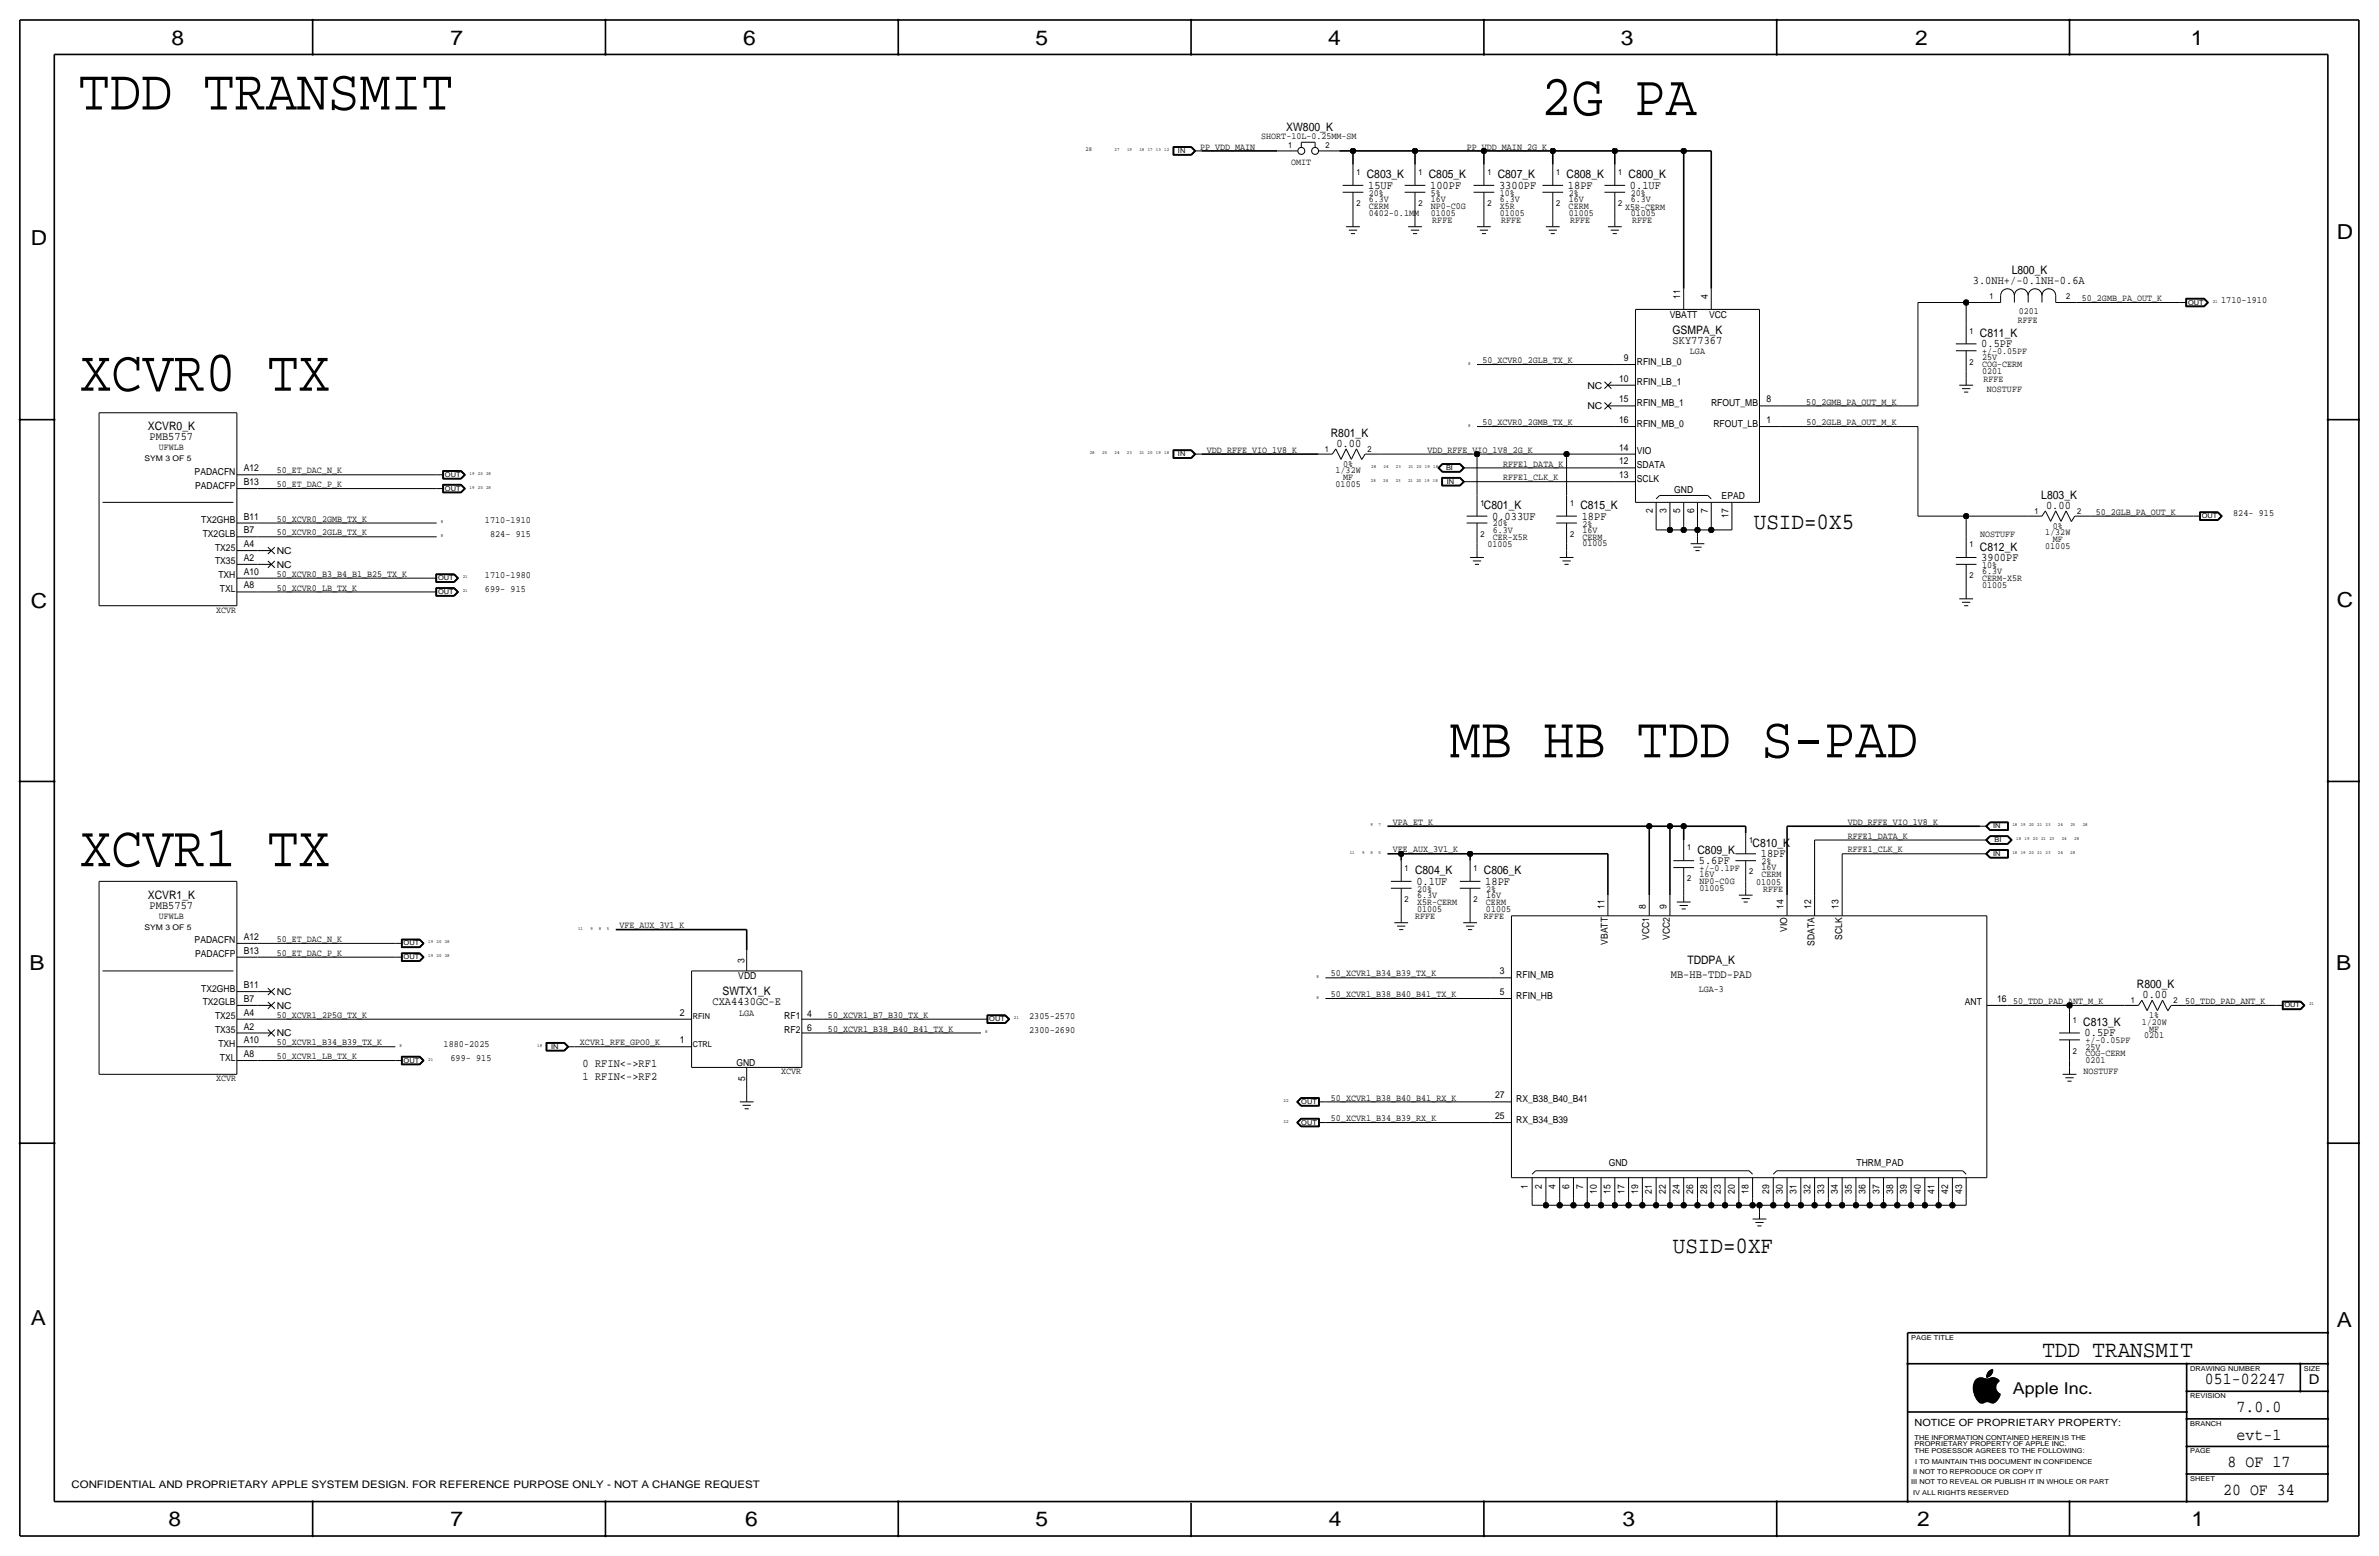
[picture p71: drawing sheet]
<svg xmlns="http://www.w3.org/2000/svg" width="877mm" height="574mm" viewBox="0 0 877 574" stroke-linecap="round" stroke-linejoin="round" font-family="sans-serif">
<defs><g id="words">
<g font-size="21.5">
<text x="28.9" y="40.4">TDD TRANSMIT</text>
<text x="568" y="42.4">2G PA</text>
<text x="29.5" y="144">XCVR0 TX</text>
<text x="534.4" y="279.1">MB HB TDD S-PAD</text>
<text x="29.5" y="319.3">XCVR1 TX</text>
</g>
<g font-size="8.6">
<text x="646.6" y="195">USID=0X5</text>
<text x="616.7" y="461.8">USID=0XF</text>
<text x="753" y="500.1">TDD TRANSMIT</text>
</g>
<g font-size="7.6">
<text x="63.2" y="16.5">8</text>
<text x="166.1" y="16.5">7</text>
<text x="274" y="16.5">6</text>
<text x="381.7" y="16.5">5</text>
<text x="489.7" y="16.5">4</text>
<text x="597.6" y="16.5">3</text>
<text x="706.1" y="16.5">2</text>
<text x="807.7" y="16.5">1</text>
<text x="861.5" y="88.1">D</text>
<text x="11.4" y="90.4">D</text>
<text x="11.4" y="224.3">C</text>
<text x="861.5" y="223.8">C</text>
<text x="10.8" y="357.6">B</text>
<text x="861.3" y="357.4">B</text>
<text x="11.3" y="488.4">A</text>
<text x="861.5" y="489.2">A</text>
<text x="62.2" y="562.6">8</text>
<text x="166" y="562.6">7</text>
<text x="274.8" y="562.6">6</text>
<text x="381.7" y="562.6">5</text>
<text x="489.9" y="562.6">4</text>
<text x="598.1" y="562.6">3</text>
<text x="706.8" y="562.6">2</text>
<text x="807.9" y="562.6">1</text>
</g>
<g font-size="6.2">
<text x="812.9" y="510.3">051-02247</text>
<text x="824.6" y="520.4">7.0.0</text>
<text x="824.6" y="530.6">evt-1</text>
<text x="821.3" y="540.8">8 OF 17</text>
<text x="819.6" y="550.9">20 OF 34</text>
</g>
<text font-size="6" x="742.1" y="513.9">Apple Inc.</text>
<text font-size="5" x="851.2" y="510.3">D</text>
<g font-size="4.3">
<text x="474.2" y="48.3">XW800_K</text>
<text x="503.9" y="65.8">C803_K</text>
<text x="526.7" y="65.8">C805_K</text>
<text x="552.1" y="65.8">C807_K</text>
<text x="577.5" y="65.8">C808_K</text>
<text x="600.4" y="65.8">C800_K</text>
<text x="504.4" y="69.6">15UF</text>
<text x="527.3" y="69.6">100PF</text>
<text x="552.7" y="69.6">3300PF</text>
<text x="578" y="69.6">18PF</text>
<text x="600.9" y="69.6">0.1UF</text>
<text x="741.6" y="101.1">L800_K</text>
<text x="727.3" y="104.6">3.0NH+/-0.1NH-0.6A</text>
<text x="616.6" y="122.9">GSMPA_K</text>
<text x="729.9" y="124.2">C811_K</text>
<text x="616.6" y="126.7">SKY77367</text>
<text x="730.5" y="128">0.5PF</text>
<text x="54.5" y="158.5">XCVR0_K</text>
<text x="490.6" y="161">R801_K</text>
<text x="55.2" y="162.3">PMB5757</text>
<text x="492.7" y="164.6">0.00</text>
<text x="752.6" y="183.9">L803_K</text>
<text x="547.1" y="187.7">C801_K</text>
<text x="550.1" y="191.5">0.033UF</text>
<text x="582.6" y="187.7">C815_K</text>
<text x="583.1" y="191.5">18PF</text>
<text x="754.3" y="187.4">0.00</text>
<text x="729.9" y="202.9">C812_K</text>
<text x="730.4" y="206.8">3900PF</text>
<text x="625.8" y="314.7">C809_K</text>
<text x="646.1" y="312.2">C810_K</text>
<text x="649.2" y="316">18PF</text>
<text x="521.7" y="322.3">C804_K</text>
<text x="547.1" y="322.3">C806_K</text>
<text x="626.3" y="318.5">5.6PF</text>
<text x="522.2" y="326.1">0.1UF</text>
<text x="547.6" y="326.1">18PF</text>
<text x="54.5" y="331.2">XCVR1_K</text>
<text x="55.2" y="335">PMB5757</text>
<text x="622.1" y="355.3">TDDPA_K</text>
<text x="616" y="360.4">MB-HB-TDD-PAD</text>
<text x="787.8" y="364.2">R800_K</text>
<text x="262.7" y="370.6">CXA4430GC-E</text>
<text x="266.4" y="366.8">SWTX1_K</text>
<text x="789.9" y="367.8">0.00</text>
<text x="768" y="378.2">C813_K</text>
<text x="768.6" y="382">0.5PF</text>
<text x="214.8" y="393.1">0 RFIN&lt;-&gt;RF1</text>
<text x="214.8" y="398.2">1 RFIN&lt;-&gt;RF2</text>
</g>
<text font-size="3.8" x="26.4" y="548.4">CONFIDENTIAL AND PROPRIETARY APPLE SYSTEM DESIGN. FOR REFERENCE PURPOSE ONLY - NOT A CHANGE REQUEST</text>
<text font-size="3.7" x="705.8" y="525.5">NOTICE OF PROPRIETARY PROPERTY:</text>
<g font-size="3.6">
<text x="250.6" y="374.4">2</text>
<text x="250.6" y="384.6">1</text>
</g>
<g font-size="3.5">
<text x="465" y="51.1">SHORT-10L-0.25MM-SM</text>
<text x="442.4" y="55.1">PP_VDD_MAIN</text>
<text x="540.8" y="55.1">PP_VDD_MAIN_2G_K</text>
<text x="476" y="60.7">OMIT</text>
<text x="504.7" y="77">CERM</text>
<text x="504.7" y="72.1">20%</text>
<text x="504.7" y="74.4">6.3V</text>
<text x="527.5" y="77">NP0-C0G</text>
<text x="527.5" y="72.1">5%</text>
<text x="527.5" y="74.4">16V</text>
<text x="552.9" y="77">X5R</text>
<text x="552.9" y="72.1">10%</text>
<text x="552.9" y="74.4">6.3V</text>
<text x="578.3" y="77">CERM</text>
<text x="578.3" y="72.1">2%</text>
<text x="578.3" y="74.4">16V</text>
<text x="599.1" y="77.2">X5R-CERM</text>
<text x="601.2" y="72.1">20%</text>
<text x="601.2" y="74.4">6.3V</text>
<text x="504.7" y="79.5">0402-0.1MM</text>
<text x="527.5" y="79.5">01005</text>
<text x="528" y="82.3">RFFE</text>
<text x="552.9" y="79.5">01005</text>
<text x="553.4" y="82.3">RFFE</text>
<text x="578.3" y="79.5">01005</text>
<text x="578.8" y="82.3">RFFE</text>
<text x="601.2" y="79.5">01005</text>
<text x="601.7" y="82.3">RFFE</text>
<text x="619.5" y="110.2" transform="rotate(-90 619.5 110.2)">11</text>
<text x="629.6" y="110.2" transform="rotate(-90 629.6 110.2)">4</text>
<text x="767.5" y="111">50_2GMB_PA_OUT_K</text>
<text x="818.8" y="111.5">1710-1910</text>
<text x="615.6" y="117.1">VBATT</text>
<text x="630.1" y="117.1">VCC</text>
<text x="743.9" y="119.1">RFFE</text>
<text x="744.3" y="115.6">0201</text>
<text x="623" y="130.6">LGA</text>
<text x="730.7" y="130.6">+/-0.05PF</text>
<text x="546.6" y="133.9">50_XCVR0_2GLB_TX_K</text>
<text x="598.7" y="133.1">9</text>
<text x="603.5" y="134.4">RFIN_LB_0</text>
<text x="730.7" y="135.4">COG-CERM</text>
<text x="730.7" y="137.9">0201</text>
<text x="730.7" y="132.9">25V</text>
<text x="585.2" y="143.3">NC</text>
<text x="596.9" y="140.7">10</text>
<text x="603.5" y="142">RFIN_LB_1</text>
<text x="731.2" y="140.7">RFFE</text>
<text x="596.9" y="148.3">15</text>
<text x="603.5" y="149.6">RFIN_MB_1</text>
<text x="630.8" y="149.6">RFOUT_MB</text>
<text x="651.2" y="148.3">8</text>
<text x="665.9" y="149.1">50_2GMB_PA_OUT_M_K</text>
<text x="732.5" y="144.5">NOSTUFF</text>
<text x="585.2" y="150.9">NC</text>
<text x="596.9" y="156">16</text>
<text x="651.2" y="156">1</text>
<text x="546.6" y="156.7">50_XCVR0_2GMB_TX_K</text>
<text x="603.5" y="157.2">RFIN_MB_0</text>
<text x="631.7" y="157.2">RFOUT_LB</text>
<text x="665.9" y="156.7">50_2GLB_PA_OUT_M_K</text>
<text x="58.6" y="166">UFWLB</text>
<text x="445" y="166.9">VDD_RFFE_VIO_1V8_K</text>
<text x="526.2" y="166.9">VDD_RFFE_VIO_1V8_2G_K</text>
<text x="596.9" y="166.1">14</text>
<text x="603.5" y="167.4">VIO</text>
<text x="89.9" y="173.7">A12</text>
<text x="495.2" y="172">0%</text>
<text x="554.2" y="172">RFFE1_DATA_K</text>
<text x="596.9" y="171.2">12</text>
<text x="603.5" y="172.5">SDATA</text>
<text x="71.8" y="175">PADACFN</text>
<text x="89.9" y="178.8">B13</text>
<text x="102.1" y="174.5">50_ET_DAC_N_K</text>
<text x="102.1" y="179.6">50_ET_DAC_P_K</text>
<text x="492.4" y="174.5">1/32W</text>
<text x="492.4" y="179.6">01005</text>
<text x="495.2" y="177">MF</text>
<text x="554.2" y="177">RFFE1_CLK_K</text>
<text x="596.9" y="176.3">13</text>
<text x="603.5" y="177.5">SCLK</text>
<text x="71.9" y="180.1">PADACFP</text>
<text x="617.2" y="181.6">GND</text>
<text x="634.7" y="183.9">EPAD</text>
<text x="89.9" y="191.5">B11</text>
<text x="609.3" y="189.2" transform="rotate(-90 609.3 189.2)">2</text>
<text x="614.4" y="189.2" transform="rotate(-90 614.4 189.2)">3</text>
<text x="619.5" y="189.2" transform="rotate(-90 619.5 189.2)">5</text>
<text x="624.5" y="189.2" transform="rotate(-90 624.5 189.2)">6</text>
<text x="629.6" y="189.2" transform="rotate(-90 629.6 189.2)">7</text>
<text x="637.2" y="191" transform="rotate(-90 637.2 191)">17</text>
<text x="772.6" y="189.7">50_2GLB_PA_OUT_K</text>
<text x="823.3" y="190.2">824- 915</text>
<text x="74.2" y="192.8">TX2GHB</text>
<text x="74.7" y="197.9">TX2GLB</text>
<text x="89.9" y="196.6">B7</text>
<text x="102.1" y="197.4">50_XCVR0_2GLB_TX_K</text>
<text x="102.1" y="192.3">50_XCVR0_2GMB_TX_K</text>
<text x="178.8" y="192.8">1710-1910</text>
<text x="180.7" y="197.9">824- 915</text>
<text x="550.4" y="194.1">20%</text>
<text x="550.4" y="196.4">6.3V</text>
<text x="583.4" y="194.1">2%</text>
<text x="583.4" y="196.4">16V</text>
<text x="730" y="197.9">NOSTUFF</text>
<text x="754" y="197.4">1/32W</text>
<text x="756.8" y="194.8">0%</text>
<text x="79.3" y="202.9">TX25</text>
<text x="89.9" y="201.7">A4</text>
<text x="548.3" y="201.7">01005</text>
<text x="550.4" y="198.9">CER-X5R</text>
<text x="583.4" y="198.9">CERM</text>
<text x="583.4" y="201.4">01005</text>
<text x="754" y="202.4">01005</text>
<text x="756.8" y="199.9">MF</text>
<text x="79.3" y="208">TX35</text>
<text x="89.9" y="206.7">A2</text>
<text x="102.1" y="204.2">NC</text>
<text x="102.1" y="209.3">NC</text>
<text x="730.7" y="209.3">10%</text>
<text x="80.5" y="213.1">TXH</text>
<text x="89.9" y="211.8">A10</text>
<text x="102.1" y="212.6">50_XCVR0_B3_B4_B1_B25_TX_K</text>
<text x="178.8" y="213.1">1710-1980</text>
<text x="730.7" y="214.1">CERM-X5R</text>
<text x="730.7" y="211.6">6.3V</text>
<text x="81" y="218.2">TXL</text>
<text x="89.9" y="216.9">A8</text>
<text x="102.1" y="217.7">50_XCVR0_LB_TX_K</text>
<text x="178.8" y="218.2">699- 915</text>
<text x="730.7" y="216.7">01005</text>
<text x="79.7" y="225.8">XCVR</text>
<text x="513.5" y="304">VPA_ET_K</text>
<text x="681.2" y="304">VDD_RFFE_VIO_1V8_K</text>
<text x="681.2" y="309.1">RFFE1_DATA_K</text>
<text x="513.5" y="314.2">VFE_AUX_3V1_K</text>
<text x="681.2" y="314.2">RFFE1_CLK_K</text>
<text x="626.6" y="321.1">+/-0.1PF</text>
<text x="626.6" y="323.4">16V</text>
<text x="649.4" y="323.3">CERM</text>
<text x="649.4" y="318.5">2%</text>
<text x="649.5" y="320.8">16V</text>
<text x="522.4" y="328.7">20%</text>
<text x="547.8" y="328.7">2%</text>
<text x="626.6" y="325.9">NP0-C0G</text>
<text x="626.6" y="328.4">01005</text>
<text x="647.4" y="326.1">01005</text>
<text x="650" y="328.7">RFFE</text>
<text x="522.4" y="333.5">X5R-CERM</text>
<text x="522.5" y="331">6.3V</text>
<text x="547.8" y="333.5">CERM</text>
<text x="547.9" y="331">16V</text>
<text x="591.5" y="335" transform="rotate(-90 591.5 335)">11</text>
<text x="606.8" y="335" transform="rotate(-90 606.8 335)">8</text>
<text x="614.4" y="335" transform="rotate(-90 614.4 335)">9</text>
<text x="657.6" y="335" transform="rotate(-90 657.6 335)">14</text>
<text x="667.7" y="335" transform="rotate(-90 667.7 335)">12</text>
<text x="677.9" y="335" transform="rotate(-90 677.9 335)">13</text>
<text x="58.6" y="338.7">UFWLB</text>
<text x="521.7" y="338.9">RFFE</text>
<text x="522.4" y="336">01005</text>
<text x="547.1" y="338.9">RFFE</text>
<text x="547.8" y="336">01005</text>
<text x="71.8" y="347.7">PADACFN</text>
<text x="89.9" y="346.4">A12</text>
<text x="102.1" y="347.2">50_ET_DAC_N_K</text>
<text x="228.3" y="342.1">VFE_AUX_3V1_K</text>
<text x="608" y="346.5" transform="rotate(-90 608 346.5)">VCC1</text>
<text x="615.6" y="346.5" transform="rotate(-90 615.6 346.5)">VCC2</text>
<text x="658.8" y="343.5" transform="rotate(-90 658.8 343.5)">VIO</text>
<text x="679.1" y="346.3" transform="rotate(-90 679.1 346.3)">SCLK</text>
<text x="71.9" y="352.8">PADACFP</text>
<text x="89.9" y="351.5">B13</text>
<text x="102.1" y="352.3">50_ET_DAC_P_K</text>
<text x="592.8" y="348.2" transform="rotate(-90 592.8 348.2)">VBATT</text>
<text x="669" y="348.6" transform="rotate(-90 669 348.6)">SDATA</text>
<text x="274.5" y="355.1" transform="rotate(-90 274.5 355.1)">3</text>
<text x="490.7" y="359.9">50_XCVR1_B34_B39_TX_K</text>
<text x="552.9" y="359.2">3</text>
<text x="74.2" y="365.5">TX2GHB</text>
<text x="89.9" y="364.2">B11</text>
<text x="272.2" y="360.9">VDD</text>
<text x="559" y="360.4">RFIN_MB</text>
<text x="626.3" y="365.5">LGA-3</text>
<text x="74.7" y="370.6">TX2GLB</text>
<text x="89.9" y="369.3">B7</text>
<text x="102.1" y="371.9">NC</text>
<text x="102.1" y="366.8">NC</text>
<text x="490.7" y="367.5">50_XCVR1_B38_B40_B41_TX_K</text>
<text x="552.9" y="366.8">5</text>
<text x="559" y="368">RFIN_HB</text>
<text x="724.4" y="370.6">ANT</text>
<text x="736.3" y="369.3">16</text>
<text x="742.1" y="370.1">50_TDD_PAD_ANT_M_K</text>
<text x="805.6" y="370.1">50_TDD_PAD_ANT_K</text>
<text x="79.3" y="375.7">TX25</text>
<text x="89.9" y="374.4">A4</text>
<text x="102.1" y="375.2">50_XCVR1_2P5G_TX_K</text>
<text x="272.5" y="374.4">LGA</text>
<text x="289.1" y="375.7">RF1</text>
<text x="297.6" y="374.9">4</text>
<text x="305.3" y="375.2">50_XCVR1_B7_B30_TX_K</text>
<text x="379.4" y="375.7">2305-2570</text>
<text x="789.6" y="377.7">1/20W</text>
<text x="792.4" y="375.2">1%</text>
<text x="79.3" y="380.7">TX35</text>
<text x="89.9" y="379.5">A2</text>
<text x="102.1" y="382">NC</text>
<text x="289.1" y="380.7">RF2</text>
<text x="297.6" y="380">6</text>
<text x="305.3" y="380.2">50_XCVR1_B38_B40_B41_TX_K</text>
<text x="379.4" y="380.7">2300-2690</text>
<text x="790.5" y="382.8">0201</text>
<text x="792.4" y="380.2">MF</text>
<text x="80.5" y="385.8">TXH</text>
<text x="89.9" y="389.6">A8</text>
<text x="89.9" y="384.6">A10</text>
<text x="102.1" y="385.3">50_XCVR1_B34_B39_TX_K</text>
<text x="163.5" y="385.8">1880-2025</text>
<text x="213.8" y="385.3">XCVR1_RFE_GPO0_K</text>
<text x="768.8" y="389.4">COG-CERM</text>
<text x="768.8" y="384.6">+/-0.05PF</text>
<text x="768.8" y="386.9">25V</text>
<text x="81" y="390.9">TXL</text>
<text x="102.1" y="390.4">50_XCVR1_LB_TX_K</text>
<text x="166.1" y="390.9">699- 915</text>
<text x="271.5" y="392.9">GND</text>
<text x="768.8" y="391.9">0201</text>
<text x="79.7" y="398.5">XCVR</text>
<text x="274.8" y="398.3" transform="rotate(-90 274.8 398.3)">5</text>
<text x="288" y="396">XCVR</text>
<text x="768.1" y="396">NOSTUFF</text>
<text x="490.7" y="405.6">50_XCVR1_B38_B40_B41_RX_K</text>
<text x="551.2" y="404.9">27</text>
<text x="559" y="406.1">RX_B38_B40_B41</text>
<text x="490.7" y="413.3">50_XCVR1_B34_B39_RX_K</text>
<text x="551.2" y="412.5">25</text>
<text x="559" y="413.8">RX_B34_B39</text>
<text x="593.1" y="429.8">GND</text>
<text x="684.4" y="429.8">THRM_PAD</text>
<text x="563.3" y="438.4" transform="rotate(-90 563.3 438.4)">1</text>
<text x="568.4" y="438.4" transform="rotate(-90 568.4 438.4)">2</text>
<text x="573.5" y="438.4" transform="rotate(-90 573.5 438.4)">4</text>
<text x="578.5" y="438.4" transform="rotate(-90 578.5 438.4)">6</text>
<text x="583.6" y="438.4" transform="rotate(-90 583.6 438.4)">7</text>
<text x="588.7" y="440.1" transform="rotate(-90 588.7 440.1)">10</text>
<text x="593.8" y="440.1" transform="rotate(-90 593.8 440.1)">15</text>
<text x="598.9" y="440.1" transform="rotate(-90 598.9 440.1)">17</text>
<text x="604" y="440.1" transform="rotate(-90 604 440.1)">19</text>
<text x="609" y="440.1" transform="rotate(-90 609 440.1)">21</text>
<text x="614.1" y="440.1" transform="rotate(-90 614.1 440.1)">22</text>
<text x="619.2" y="440.1" transform="rotate(-90 619.2 440.1)">24</text>
<text x="624.3" y="440.1" transform="rotate(-90 624.3 440.1)">26</text>
<text x="629.4" y="440.1" transform="rotate(-90 629.4 440.1)">28</text>
<text x="634.4" y="440.1" transform="rotate(-90 634.4 440.1)">23</text>
<text x="639.5" y="440.1" transform="rotate(-90 639.5 440.1)">20</text>
<text x="644.6" y="440.1" transform="rotate(-90 644.6 440.1)">18</text>
<text x="652.2" y="440.1" transform="rotate(-90 652.2 440.1)">29</text>
<text x="657.3" y="440.1" transform="rotate(-90 657.3 440.1)">30</text>
<text x="662.4" y="440.1" transform="rotate(-90 662.4 440.1)">31</text>
<text x="667.4" y="440.1" transform="rotate(-90 667.4 440.1)">32</text>
<text x="672.5" y="440.1" transform="rotate(-90 672.5 440.1)">33</text>
<text x="677.6" y="440.1" transform="rotate(-90 677.6 440.1)">34</text>
<text x="682.7" y="440.1" transform="rotate(-90 682.7 440.1)">35</text>
<text x="687.8" y="440.1" transform="rotate(-90 687.8 440.1)">36</text>
<text x="692.9" y="440.1" transform="rotate(-90 692.9 440.1)">37</text>
<text x="697.9" y="440.1" transform="rotate(-90 697.9 440.1)">38</text>
<text x="703" y="440.1" transform="rotate(-90 703 440.1)">39</text>
<text x="708.1" y="440.1" transform="rotate(-90 708.1 440.1)">40</text>
<text x="713.2" y="440.1" transform="rotate(-90 713.2 440.1)">41</text>
<text x="718.3" y="440.1" transform="rotate(-90 718.3 440.1)">42</text>
<text x="723.3" y="440.1" transform="rotate(-90 723.3 440.1)">43</text>
</g>
<g font-size="3.1">
<text x="474.9" y="54.6">1</text>
<text x="488.6" y="54.6">2</text>
<text x="500.1" y="64.5">1</text>
<text x="522.9" y="64.5">1</text>
<text x="548.3" y="64.5">1</text>
<text x="573.7" y="64.5">1</text>
<text x="596.6" y="64.5">1</text>
<text x="500.1" y="75.9">2</text>
<text x="522.9" y="75.9">2</text>
<text x="548.3" y="75.9">2</text>
<text x="573.7" y="75.9">2</text>
<text x="596.6" y="75.9">2</text>
<text x="733.5" y="110.2">1</text>
<text x="761.7" y="110.2">2</text>
<text x="726.1" y="122.9">1</text>
<text x="726.1" y="134.4">2</text>
<text x="488.4" y="166.6">1</text>
<text x="504.1" y="166.6">2</text>
<text x="545.8" y="186.4">1</text>
<text x="578.8" y="186.4">1</text>
<text x="750" y="189.5">1</text>
<text x="765.8" y="189.5">2</text>
<text x="545.8" y="197.9">2</text>
<text x="578.8" y="197.9">2</text>
<text x="726.1" y="201.7">1</text>
<text x="726.1" y="213.1">2</text>
<text x="644.9" y="310.9">1</text>
<text x="622" y="313.4">1</text>
<text x="517.9" y="321.1">1</text>
<text x="543.3" y="321.1">1</text>
<text x="644.9" y="322.3">2</text>
<text x="622" y="324.9">2</text>
<text x="517.9" y="332.5">2</text>
<text x="543.3" y="332.5">2</text>
<text x="785.6" y="369.8">1</text>
<text x="801.3" y="369.8">2</text>
<text x="764.2" y="376.9">1</text>
<text x="764.2" y="388.4">2</text>
</g>
<g font-size="3">
<text x="255.5" y="375.7">RFIN</text>
<text x="255.5" y="385.8">CTRL</text>
</g>
<g font-size="2.9">
<text x="53.3" y="169.9">SYM 3 OF 5</text>
<text x="53.3" y="342.6">SYM 3 OF 5</text>
</g>
<g font-size="2.5">
<text x="434.3" y="56.4">IN</text>
<text x="806.7" y="112.3">OUT</text>
<text x="434.3" y="168.1">IN</text>
<text x="533.1" y="173.2">BI</text>
<text x="164" y="175.8">OUT</text>
<text x="533.3" y="178.3">IN</text>
<text x="164" y="180.8">OUT</text>
<text x="811.7" y="191">OUT</text>
<text x="161.5" y="213.9">OUT</text>
<text x="161.5" y="218.9">OUT</text>
<text x="734.8" y="305.3">IN</text>
<text x="735.3" y="310.4">BI</text>
<text x="734.8" y="315.5">IN</text>
<text x="148.8" y="348.5">OUT</text>
<text x="148.8" y="353.6">OUT</text>
<text x="842.2" y="371.3">OUT</text>
<text x="364.7" y="376.4">OUT</text>
<text x="203.1" y="386.6">IN</text>
<text x="148.8" y="391.7">OUT</text>
<text x="479.8" y="406.9">OUT</text>
<text x="479.8" y="414.5">OUT</text>
<text x="704.5" y="493.8">PAGE TITLE</text>
<text x="807.4" y="505.2">DRAWING NUMBER</text>
<text x="849.3" y="505.2">SIZE</text>
<text x="807.4" y="515.4">REVISION</text>
<text x="807.4" y="525.5">BRANCH</text>
<text x="705.8" y="533.1">PROPRIETARY PROPERTY OF APPLE INC.</text>
<text x="705.8" y="530.6">THE INFORMATION CONTAINED HEREIN IS THE</text>
<text x="705.8" y="535.7">THE POSESSOR AGREES TO THE FOLLOWING:</text>
<text x="706.1" y="539.5">I TO MAINTAIN THIS DOCUMENT IN CONFIDENCE</text>
<text x="807.4" y="535.7">PAGE</text>
<text x="705.3" y="543.3">II NOT TO REPRODUCE OR COPY IT</text>
<text x="807.4" y="545.8">SHEET</text>
<text x="704.5" y="547.1">III NOT TO REVEAL OR PUBLISH IT IN WHOLE OR PART</text>
<text x="705.3" y="550.9">IV ALL RIGHTS RESERVED</text>
</g>
<text font-size="2.3" x="400.2" y="55.6">28</text>
<g font-size="1.7">
<text x="410.9" y="55.6">27</text>
<text x="415.5" y="55.6">19</text>
<text x="420.1" y="55.6">18 17 13 12</text>
<text x="815.7" y="111.5">21</text>
<text x="541.3" y="134.4">8</text>
<text x="541.3" y="157.2">8</text>
<text x="401.8" y="167.4">28</text>
<text x="406.3" y="167.4">25</text>
<text x="410.9" y="167.4">24</text>
<text x="415.5" y="167.4">23</text>
<text x="420.1" y="167.4">21 20 19 18</text>
<text x="505.5" y="172.5">28</text>
<text x="510.1" y="172.5">24</text>
<text x="514.7" y="172.5">23</text>
<text x="519.2" y="172.5">21 20 19 18</text>
<text x="173.1" y="175">19 20 28</text>
<text x="505.4" y="177.5">28</text>
<text x="510" y="177.5">24</text>
<text x="514.6" y="177.5">23</text>
<text x="519.1" y="177.5">21 20 19 18</text>
<text x="173.1" y="180.1">19 20 28</text>
<text x="162.5" y="197.9">8</text>
<text x="162.5" y="192.8">8</text>
<text x="170.6" y="213.1">21</text>
<text x="170.6" y="218.2">21</text>
<text x="505.2" y="304.5">9</text>
<text x="508.3" y="304.5">7</text>
<text x="741.9" y="304.5">18 19 20 21 23</text>
<text x="758.7" y="304.5">24</text>
<text x="763.3" y="304.5">25</text>
<text x="767.8" y="304.5">28</text>
<text x="743.4" y="309.6">18 19 20 21 23</text>
<text x="760.1" y="309.6">24</text>
<text x="764.7" y="309.6">28</text>
<text x="497.6" y="314.7">11</text>
<text x="502.2" y="314.7">9</text>
<text x="505.2" y="314.7">8</text>
<text x="508.3" y="314.7">5</text>
<text x="741.9" y="314.7">18 19 20 21 23</text>
<text x="758.7" y="314.7">24</text>
<text x="763.3" y="314.7">28</text>
<text x="157.9" y="347.7">19 20 28</text>
<text x="213.1" y="342.6">11</text>
<text x="217.7" y="342.6">9</text>
<text x="220.7" y="342.6">8</text>
<text x="223.8" y="342.6">5</text>
<text x="157.9" y="352.8">19 20 28</text>
<text x="485.4" y="360.4">8</text>
<text x="485.4" y="368">8</text>
<text x="851.3" y="370.6">21</text>
<text x="373.8" y="375.7">21</text>
<text x="363.2" y="380.7">8</text>
<text x="147.3" y="385.8">8</text>
<text x="198.1" y="385.8">18</text>
<text x="157.9" y="390.9">21</text>
<text x="473.2" y="406.1">22</text>
<text x="473.2" y="413.8">22</text>
</g>
</g></defs>
<g fill="none" stroke="#000" stroke-width=".37">
<path d="M432.5 54.1v3.1zM432.5 57.2h6.8zM432.5 54.1h6.8zM432.6 54.2v2.9zM432.6 57.1h6.6zM432.6 54.2h6.6zM432.7 54.3v2.7zM432.7 57h6.5zM432.7 54.3h6.5zM432.8 54.4h6.3zM432.8 54.4v2.5zM432.8 56.9h6.3z"/>
<path d="M439.1 56.9l1.3-1.3zM439.1 54.4l1.3 1.2zM439.2 54.3l1.3 1.3zM439.2 57l1.3-1.4zM439.2 54.2l1.5 1.4zM439.2 57.1l1.5-1.5zM439.3 54.1l1.5 1.5zM439.3 57.2l1.5-1.6zM440.4 55.6h2.5zM470.9 55.6h7.6zM479.8 52.4v2zM479.8 52.4h5z"/>
<path d="M484.8 52.4v2zM486.1 55.6h7.6zM495 70.9h7.6zM495 68.3h7.6zM498.8 78.5v2.5zM498.8 60.7v7.6zM498.8 70.9v7.6zM517.9 70.9h7.6zM517.9 68.3h7.6zM521.7 78.5v2.5zM521.7 60.7v7.6zM521.7 70.9v7.6z"/>
<path d="M543.3 70.9h7.6zM543.3 68.3h7.6zM547.1 78.5v2.5zM547.1 60.7v7.6zM547.1 70.9v7.6zM568.7 70.9h7.6zM568.7 68.3h7.6zM572.5 78.5v2.5zM572.5 60.7v7.6zM572.5 70.9v7.6zM591.5 68.3h7.6zM591.5 70.9h7.6z"/>
<path d="M595.3 78.5v2.5zM595.3 60.7v7.6zM595.3 70.9v7.6zM496.3 83.6h5zM497.3 84.8h3zM498 86.1h1.6zM498.8 81v2.6zM519.1 83.6h5.1zM520.1 84.8h3.1zM520.9 86.1h1.5zM521.7 81v2.6zM544.5 83.6h5.1z"/>
<path d="M545.5 84.8h3.1zM546.3 86.1h1.5zM547.1 81v2.6zM569.9 83.6h5.1zM570.9 84.8h3.1zM571.7 86.1h1.5zM572.5 81v2.6zM592.8 83.6h5.1zM593.8 84.8h3zM594.6 86.1h1.5zM595.3 81v2.6zM602.9 114h45.8z"/>
<path d="M602.9 114v71.2zM620.7 106.4v7.6zM630.9 106.4v7.6zM648.7 114v71.2zM707.1 111.5v38.1zM707.1 111.5h17.8zM724.9 111.5h5zM724.9 111.5v7.6zM724.9 119.1v7.6zM729.9 111.5h7.7zM737.6 109a2.54 2.54 0 0 1 2.5-2.6 2.54 2.54 0 0 1 2.5 2.6 2.54 2.54 0 0 1 2.6-2.6 2.54 2.54 0 0 1 2.5 2.6 2.54 2.54 0 0 1 2.6-2.6 2.54 2.54 0 0 1 2.5 2.6 2.54 2.54 0 0 1 2.5-2.6 2.54 2.54 0 0 1 2.6 2.6M737.6 109v2.5z"/>
<path d="M742.6 109v2.5zM747.7 109v2.5zM752.8 109v2.5zM757.9 109v2.5zM757.9 111.5h7.6zM765.5 111.5h38.1zM803.6 111.5h2.5zM805.8 113.1h6.8zM805.8 109.9v3.2zM805.8 109.9h6.8zM805.9 110v3zM805.9 113h6.7z"/>
<path d="M805.9 110h6.7zM806 110.1v2.8zM806 112.9h6.5zM806 110.1h6.5zM806.1 110.2h6.4zM806.1 110.2v2.6zM806.1 112.8h6.4zM812.5 112.8l1.3-1.3zM812.5 110.2l1.3 1.3zM812.5 110.1l1.4 1.4zM812.5 112.9l1.4-1.4zM812.6 113l1.5-1.5z"/>
<path d="M812.6 110l1.5 1.5zM812.6 109.9l1.6 1.6zM814.2 111.5l-1.6 1.6zM544.5 134.4h50.8zM595.3 134.4h7.6zM721.1 129.3h7.6zM721.1 126.7h7.6zM724.9 136.9v2.5zM724.9 139.4v2.6zM724.9 129.3v7.6zM36.5 152.1v71.2zM36.5 152.1h50.8z"/>
<path d="M87.3 152.1v71.2zM544.5 157.2h50.8zM591.5 150.9l2.6-2.6zM591.5 148.3l2.6 2.6zM591.5 143.3l2.6-2.6zM591.5 140.7l2.6 2.6zM592.8 142h2.5zM592.8 149.6h2.5zM595.3 142h7.6zM595.3 149.6h7.6zM595.3 157.2h7.6zM648.7 157.2h7.6z"/>
<path d="M648.7 149.6h7.6zM656.3 157.2h50.8zM656.3 149.6h50.8zM707.1 157.2v33zM722.3 142h5.1zM723.3 143.3h3.1zM724.1 144.5h1.5zM87.3 175h7.6zM94.9 175h66.1zM161 175h2.5zM163.2 173.4h6.8zM163.2 178.5h6.8z"/>
<path d="M163.2 176.6h6.8zM163.2 173.4v3.2zM163.2 178.5v3.2zM163.3 173.5v3zM163.3 176.5h6.7zM163.3 178.6v3zM163.3 173.5h6.7zM163.3 178.6h6.7zM163.4 173.6v2.8zM163.4 176.4h6.5zM163.4 178.7v2.8zM163.4 173.6h6.5z"/>
<path d="M163.4 178.7h6.5zM163.5 173.7h6.4zM163.5 173.7v2.6zM163.5 176.3h6.4zM163.5 178.8h6.4zM163.5 178.8v2.6zM169.9 173.7l1.2 1.3zM169.9 178.8l1.2 1.3zM169.9 176.3l1.2-1.3zM169.9 176.4l1.4-1.4zM169.9 173.6l1.4 1.4zM169.9 178.7l1.4 1.4z"/>
<path d="M170 173.5l1.4 1.5zM170 178.6l1.4 1.5zM170 176.5l1.5-1.5zM170 176.6l1.6-1.6zM170 173.4l1.6 1.6zM170 178.5l1.6 1.6zM432.5 165.8v3.2zM432.5 169h6.8zM432.5 165.8h6.8zM432.6 165.9v3zM432.6 168.9h6.6zM432.6 165.9h6.6z"/>
<path d="M432.7 166v2.8zM432.7 168.8h6.5zM432.7 166h6.5zM432.8 166.1h6.3zM432.8 166.1v2.6zM432.8 168.7h6.3zM439.1 166.1l1.3 1.3zM439.2 166l1.3 1.4zM439.2 168.8l1.3-1.4zM439.2 165.9l1.5 1.5zM439.2 168.9l1.5-1.5zM439.3 165.8l1.5 1.6z"/>
<path d="M439.3 169l1.5-1.6zM440.4 167.4l-1.3 1.3zM440.4 167.4h2.5zM486.1 167.4h5.1zM492.5 165.5l1.9 3.8zM492.5 165.5l-1.3 1.9zM496.3 165.5l-1.9 3.8zM496.3 165.5l1.9 3.8zM500.1 165.5l-1.9 3.8zM500.1 165.5l1.9 3.8zM503.3 167.4h5.7zM503.3 167.4l-1.3 2z"/>
<path d="M509 167.4h35.5zM530.1 172.5l1.6 1.5zM530.1 172.5l1.6-1.6zM530.3 172.5l1.4-1.5zM530.3 172.5l1.4 1.4zM530.4 172.5l1.4 1.3zM530.6 172.5l1.2 1.2zM530.6 172.5l1.2-1.3zM531.5 176v3.1zM531.5 179.1h6.8zM531.5 176h6.8zM531.6 176.1v2.9z"/>
<path d="M531.6 179h6.7zM531.6 176.1h6.7zM531.7 174h6.6zM531.7 170.9h6.6zM531.7 171h6.6zM531.7 173.9h6.6zM531.7 176.2v2.7zM531.7 178.9h6.5zM531.7 176.2h6.5zM531.8 173.8h6.4zM531.8 171.1l-1.4 1.4zM531.8 171.1h6.4z"/>
<path d="M531.8 173.7h6.4zM531.8 171.2h6.4zM531.8 176.3h6.4zM531.8 176.3v2.5zM531.8 178.8h6.4zM538.2 171.2l1.2 1.3zM538.2 176.3l1.2 1.2zM538.2 173.7l1.2-1.2zM538.2 178.8l1.2-1.3zM538.2 171.1l1.4 1.4zM538.2 176.2l1.4 1.3zM538.2 173.8l1.4-1.3z"/>
<path d="M538.2 178.9l1.4-1.4zM538.3 173.9l1.4-1.4zM538.3 179l1.4-1.5zM538.3 171l1.5 1.5zM538.3 176.1l1.5 1.4zM538.3 170.9l1.6 1.6zM538.3 176l1.6 1.5zM538.3 174l1.6-1.5zM539.4 172.5h2.6zM539.4 177.5h2.6zM539.9 177.5l-1.6 1.6zM542 172.5h53.3z"/>
<path d="M542 177.5h53.3zM544.5 167.4h33zM544.5 167.4v15.2zM577.5 167.4h17.8zM577.5 167.4v15.2zM595.3 177.5h7.6zM595.3 172.5h7.6zM595.3 167.4h7.6zM37.8 185.2h48.3zM87.3 180.1h7.6zM87.3 192.8h7.6zM87.3 197.9h7.6z"/>
<path d="M94.9 192.8h66.1zM94.9 197.9h66.1zM94.9 180.1h66.1zM161 180.1h2.5zM163.2 181.7h6.8zM163.3 181.6h6.7zM163.4 181.5h6.5zM163.5 181.4h6.4zM169.9 181.4l1.2-1.3zM169.9 181.5l1.4-1.4zM170 181.6l1.5-1.5zM170 181.7l1.6-1.6z"/>
<path d="M540.7 190.2h7.6zM540.7 192.8h7.6zM544.5 182.6v7.6zM544.5 192.8v7.6zM573.7 192.8h7.7zM573.7 190.2h7.7zM577.5 182.6v7.6zM577.5 192.8v7.6zM602.9 185.2h45.8zM610.6 192.8v2.5zM610.6 195.3h5zM610.6 185.2v7.6z"/>
<path d="M610.6 183.9l1.2-1.3zM611.8 182.6h17.8zM615.6 195.3h5.1zM615.6 192.8v2.5zM615.6 185.2v7.6zM620.7 192.8v2.5zM620.7 185.2v7.6zM620.7 195.3h5.1zM625.8 195.3h5.1zM625.8 192.8v2.5zM625.8 195.3v2.6zM625.8 197.9v2.5z"/>
<path d="M625.8 185.2v7.6zM629.6 182.6l1.3 1.3zM630.9 195.3h7.6zM630.9 192.8v2.5zM630.9 185.2v7.6zM638.5 192.8v2.5zM638.5 185.2v7.6zM707.1 190.2h17.8zM724.9 190.2h22.8zM724.9 190.2v7.7zM724.9 197.9v7.6zM747.7 190.2h5.1z"/>
<path d="M754.1 188.3l1.9 3.9zM754.1 188.3l-1.3 1.9zM757.9 188.3l1.9 3.9zM757.9 188.3l-1.9 3.9zM761.7 188.3l1.9 3.9zM761.7 188.3l-1.9 3.9zM764.9 190.2l-1.3 2.1zM764.9 190.2h5.7zM770.6 190.2h38.1zM808.7 190.2h2.5zM810.9 188.7h6.8zM810.9 191.8h6.8z"/>
<path d="M810.9 188.7v3.1zM811 188.8v2.9zM811 191.7h6.7zM811 188.8h6.7zM811.1 188.9h6.5zM811.1 188.9v2.7zM811.1 191.6h6.5zM811.2 189h6.4zM811.2 189v2.5zM811.2 191.5h6.4zM817.6 191.5l1.2-1.3zM817.6 189l1.2 1.2z"/>
<path d="M817.6 191.6l1.4-1.4zM817.6 188.9l1.4 1.3zM817.7 191.7l1.4-1.5zM817.7 188.8l1.4 1.4zM817.7 188.7l1.6 1.5zM817.7 191.8l1.6-1.6zM87.3 202.9h7.6zM87.3 208h7.6zM87.3 218.2h7.6zM87.3 213.1h7.6zM94.9 213.1h63.5zM94.9 218.2h63.5z"/>
<path d="M94.9 208h5.1zM94.9 202.9h5.1zM98.8 201.7l2.5 2.5zM98.8 206.8l2.5 2.5zM101.3 201.7l-2.5 2.5zM101.3 206.8l-2.5 2.5zM158.4 218.2h2.6zM158.4 213.1h2.6zM160.7 219.8h6.8zM160.7 216.6v3.2zM160.7 214.7h6.8zM160.7 211.5v3.2z"/>
<path d="M160.7 216.6h6.8zM160.7 211.5h6.8zM160.8 216.7h6.6zM160.8 211.6h6.6zM160.8 216.7v3zM160.8 219.7h6.6zM160.8 211.6v3zM160.8 214.6h6.6zM160.9 216.8v2.8zM160.9 219.6h6.5zM160.9 211.7v2.8zM160.9 214.5h6.5z"/>
<path d="M160.9 216.8h6.5zM160.9 211.7h6.5zM161 216.9h6.3zM161 216.9v2.6zM161 219.5h6.3zM161 211.8h6.3zM161 211.8v2.6zM161 214.4h6.3zM167.3 219.5l1.3-1.3zM167.3 214.4l1.3-1.3zM167.3 216.9l1.3 1.3zM167.3 211.8l1.3 1.3z"/>
<path d="M167.4 219.6l1.4-1.4zM167.4 214.5l1.4-1.4zM167.4 216.8l1.4 1.4zM167.4 211.7l1.4 1.4zM167.4 216.7l1.5 1.5zM167.4 211.6l1.5 1.5zM167.4 219.7l1.5-1.5zM167.4 214.6l1.5-1.5zM167.5 216.6l1.6 1.6zM167.5 211.5l1.6 1.6zM167.5 219.8l1.6-1.6zM167.5 214.7l1.6-1.6z"/>
<path d="M542 205.5h5.1zM543 206.8h3zM543.8 208h1.5zM544.5 200.4v2.5zM544.5 202.9v2.6zM575 205.5h5.1zM576 206.8h3.1zM576.8 208h1.5zM577.5 200.4v2.5zM577.5 202.9v2.6zM623.3 200.4h5zM624.3 201.7h3z"/>
<path d="M625 202.9h1.6zM721.1 208h7.6zM721.1 205.5h7.6zM724.9 215.6v2.6zM724.9 218.2v2.5zM724.9 208v7.6zM36.5 223.3h50.8zM722.3 220.7h5.1zM723.3 222h3.1zM724.1 223.3h1.5zM516.6 317.2v7.7zM542 317.2v7.7z"/>
<path d="M616.9 317.2h7.6zM616.9 319.8h7.6zM620.7 309.6v7.6zM620.7 319.8v7.6zM639.8 317.2h7.6zM639.8 314.7h7.6zM643.6 307.1v7.6zM643.6 317.2v7.7zM669 309.6h60.9zM669 309.6v20.3zM679.1 314.7h50.8zM679.1 314.7v15.2z"/>
<path d="M729.9 304.5h2.6zM729.9 309.6h2.6zM729.9 314.7h2.6zM732 304.5l1.6 1.6zM732 309.6l1.6 1.6zM732 314.7l1.6 1.6zM732 304.5l1.6-1.5zM732 309.6l1.6-1.5zM732.2 304.5l1.5-1.4zM732.2 309.6l1.5-1.4zM732.2 314.7l1.5-1.5zM732.2 304.5l1.5 1.5z"/>
<path d="M732.2 309.6l1.5 1.5zM732.2 314.7l1.5 1.5zM732.3 304.5l1.4 1.4zM732.3 309.6l1.4 1.4zM732.3 314.7l1.4 1.4zM732.3 314.7l1.4-1.4zM732.5 304.5l1.3-1.2zM732.5 309.6l1.3-1.2zM732.5 314.7l1.3-1.3zM732.5 304.5l1.3 1.3zM732.5 309.6l1.3 1.3zM732.5 314.7l1.3 1.3z"/>
<path d="M733.6 303h6.8zM733.6 311.2h6.7zM733.6 313.1h6.8zM733.6 308.1h6.7zM733.6 313.1l-1.6 1.6zM733.6 306.1h6.8zM733.6 316.3h6.8zM733.7 303.1h6.6zM733.7 311.1h6.5zM733.7 313.2h6.6zM733.7 306h6.6zM733.7 316.2h6.6z"/>
<path d="M733.7 308.2h6.5zM733.7 303.2h6.5zM733.7 311h6.5zM733.7 313.3h6.5zM733.7 303.2l-1.4 1.3zM733.7 308.3l-1.4 1.3zM733.7 308.3h6.5zM733.7 305.9h6.5zM733.7 316.1h6.5zM733.8 303.3h6.3zM733.8 305.8h6.3zM733.8 310.9h6.3z"/>
<path d="M733.8 308.4h6.3zM733.8 313.4h6.3zM733.8 316h6.3zM740.1 308.4l1.3 1.2zM740.1 303.3v2.5zM740.1 310.9l1.3-1.3zM740.1 313.4v2.6zM740.2 308.3l1.3 1.3zM740.2 311l1.3-1.4zM740.2 308.2l1.5 1.4zM740.2 303.2v2.7zM740.2 311.1l1.5-1.5z"/>
<path d="M740.2 313.3v2.8zM740.3 308.1l1.5 1.5zM740.3 303.1v2.9zM740.3 313.2v3zM740.4 303v3.1zM740.4 313.1v3.2zM741.8 309.6l-1.5 1.6zM36.5 324.9v71.1zM36.5 324.9h50.8zM87.3 324.9v71.1zM512.8 327.4h7.6zM512.8 324.9h7.6z"/>
<path d="M516.6 335v2.6zM516.6 327.4v7.6zM516.6 337.6v2.5zM538.2 327.4h7.6zM538.2 324.9h7.6zM542 335v2.6zM542 327.4v7.6zM542 337.6v2.5zM557.2 337.6h175.3zM557.2 337.6v96.5zM592.8 329.9v7.7zM608 329.9v7.7z"/>
<path d="M615.6 329.9v7.7zM618.2 332.5h5.1zM619.2 333.8h3zM620 335h1.5zM620.7 327.4v2.5zM620.7 329.9v2.6zM641 329.9h5.1zM642.1 331.2h3zM642.8 332.5h1.5zM643.6 324.9v2.5zM643.6 327.4v2.5zM658.8 329.9v7.7z"/>
<path d="M669 329.9v7.7zM679.1 329.9v7.7zM732.5 337.6v96.5zM37.8 357.9h48.3zM87.3 352.8h7.6zM87.3 347.7h7.6zM94.9 352.8h50.8zM94.9 347.7h50.8zM145.7 347.7h2.6zM145.7 352.8h2.6zM148 349.3h6.8zM148 346.2v3.1z"/>
<path d="M148 354.4h6.8zM148 351.2v3.2zM148 346.2h6.8zM148 351.2h6.8zM148.1 346.3h6.6zM148.1 351.3h6.6zM148.1 346.3v2.9zM148.1 349.2h6.6zM148.1 351.3v3zM148.1 354.3h6.6zM148.2 346.4v2.7zM148.2 349.1h6.5z"/>
<path d="M148.2 351.4v2.8zM148.2 354.2h6.5zM148.2 346.4h6.5zM148.2 351.4h6.5zM148.3 346.5h6.3zM148.3 346.5v2.5zM148.3 349h6.3zM148.3 351.5h6.3zM148.3 351.5v2.6zM148.3 354.1h6.3zM154.6 349l1.3-1.3zM154.6 354.1l1.3-1.3z"/>
<path d="M154.6 346.5l1.3 1.2zM154.6 351.5l1.3 1.3zM154.7 349.1l1.4-1.4zM154.7 346.4l1.4 1.3zM154.7 351.4l1.4 1.4zM154.7 346.3l1.5 1.4zM154.7 351.3l1.5 1.5zM154.7 349.2l1.5-1.5zM154.7 354.3l1.5-1.5zM154.8 346.2l1.6 1.5zM154.8 351.2l1.6 1.6zM154.8 349.3l1.6-1.6z"/>
<path d="M154.8 354.4l1.6-1.6zM156.1 352.8l-1.4 1.4zM255 357.9h40.6zM255 357.9v35.5zM275.3 350.3v7.6zM295.6 357.9v35.5zM514 340.1h5.1zM515.1 341.4h3zM515.8 342.6h1.5zM539.4 340.1h5.1zM540.5 341.4h3zM541.2 342.6h1.5z"/>
<path d="M87.3 365.5h7.6zM87.3 375.7h7.6zM87.3 370.6h7.6zM94.9 375.7h152.4zM94.9 365.5h5.1zM94.9 370.6h5.1zM98.8 369.3l2.5 2.6zM98.8 364.2l2.5 2.6zM98.8 379.5l2.5 2.5zM101.3 369.3l-2.5 2.6zM101.3 364.2l-2.5 2.6zM101.3 379.5l-2.5 2.5z"/>
<path d="M247.3 375.7h7.7zM295.6 375.7h7.6zM303.2 375.7h58.4zM361.6 375.7h2.6zM363.9 374.1h6.8zM363.9 377.2h6.8zM363.9 374.1v3.1zM364 374.2v2.9zM364 377.1h6.6zM364 374.2h6.6zM364.1 374.3v2.7zM364.1 377h6.5z"/>
<path d="M364.1 374.3h6.5zM364.2 374.4h6.3zM364.2 374.4v2.5zM364.2 376.9h6.3zM370.5 374.4l1.3 1.3zM370.5 376.9l1.3-1.2zM370.6 377l1.4-1.3zM370.6 374.3l1.4 1.4zM370.6 377.1l1.5-1.4zM370.6 374.2l1.5 1.5zM370.7 377.2l1.6-1.5zM370.7 374.1l1.6 1.6z"/>
<path d="M488.6 360.4h61zM488.6 368h61zM549.6 360.4h7.6zM549.6 368h7.6zM732.5 370.6h7.6zM740.1 370.6h22.9zM763 370.6h20.3zM763 370.6v2.5zM763 373.1v7.6zM783.3 370.6h5.1zM789.6 368.7l2 3.8zM789.6 368.7l-1.2 1.9z"/>
<path d="M793.4 368.7l2 3.8zM793.4 368.7l-1.8 3.8zM797.3 368.7l-1.9 3.8zM797.3 368.7l1.9 3.8zM800.5 370.6l-1.3 2zM800.5 370.6h5.6zM806.1 370.6h33.1zM839.2 370.6h2.5zM841.4 369h6.8zM841.4 372.2h6.8zM841.4 369v3.2zM841.5 369.1v3z"/>
<path d="M841.5 372.1h6.7zM841.5 369.1h6.7zM841.6 369.2v2.8zM841.6 372h6.5zM841.6 369.2h6.5zM841.7 369.3h6.4zM841.7 369.3v2.6zM841.7 371.9h6.4zM848.1 369.3l1.2 1.3zM848.1 371.9l1.2-1.3zM848.1 369.2l1.4 1.4zM848.2 369.1l1.4 1.5z"/>
<path d="M848.2 372.1l1.4-1.5zM848.2 372.2l1.6-1.6zM848.2 369l1.6 1.6zM849.5 370.6l-1.4 1.4zM36.5 396h50.8zM87.3 380.7h7.6zM87.3 390.9h7.6zM87.3 385.8h7.6zM94.9 385.8h50.8zM94.9 390.9h50.8zM94.9 380.7h5.1zM145.7 390.9h2.6z"/>
<path d="M148 392.5h6.8zM148 389.3v3.2zM148 389.3h6.8zM148.1 389.4h6.6zM148.1 389.4v3zM148.1 392.4h6.6zM148.2 389.5v2.8zM148.2 392.3h6.5zM148.2 389.5h6.5zM148.3 389.6h6.3zM148.3 389.6v2.6zM148.3 392.2h6.3z"/>
<path d="M154.6 392.2l1.3-1.3zM154.6 389.6l1.3 1.3zM154.7 389.5l1.4 1.4zM154.7 389.4l1.5 1.5zM154.7 392.4l1.5-1.5zM154.8 389.3l1.6 1.6zM154.8 392.5l1.6-1.6zM156.1 390.9l-1.4 1.4zM201.3 384.3v3.1zM201.3 387.4h6.8zM201.3 384.3h6.8zM201.4 384.4h6.7z"/>
<path d="M201.4 384.4v2.9zM201.4 387.3h6.7zM201.5 384.5v2.7zM201.5 387.2h6.5zM201.5 384.5h6.5zM201.6 384.6h6.4zM201.6 384.6v2.5zM201.6 387.1h6.4zM208 384.6l1.2 1.2zM208 387.1l1.2-1.3zM208 387.2l1.4-1.4zM208 384.5l1.4 1.3z"/>
<path d="M208.1 387.3l1.4-1.5zM208.1 384.4l1.4 1.4zM208.1 384.3l1.6 1.5zM208.1 387.4l1.6-1.6zM209.2 385.8h2.6zM211.8 385.8h35.5zM247.3 385.8h7.7zM255 393.4h40.6zM275.3 393.4v7.7zM295.6 380.7h7.6zM303.2 380.7h58.4zM759.2 383.3h7.6z"/>
<path d="M759.2 380.7h7.6zM760.4 396h5.1zM761.4 397.3h3.1zM762.2 398.5h1.5zM763 390.9v2.5zM763 383.3v7.6zM763 393.4v2.6zM272.7 406.1h5.1zM273.8 407.4h3zM274.5 408.7h1.5zM275.3 401.1v2.5zM275.3 403.6v2.5z"/>
<path d="M478 406.1l1.6 1.6zM478 413.8l1.6 1.5zM478 406.1l1.6-1.5zM478 413.8l1.6-1.6zM478.2 406.1l1.5 1.5zM478.2 413.8l1.5 1.4zM478.2 406.1l1.5-1.4zM478.2 413.8l1.5-1.5zM478.3 406.1l1.4 1.4zM478.3 413.8l1.4 1.3zM478.3 406.1l1.4-1.3zM478.3 413.8l1.4-1.4z"/>
<path d="M478.5 406.1l1.3 1.3zM478.5 413.8l1.3 1.2zM478.5 406.1l1.3-1.2zM478.5 413.8l1.3-1.3zM479.6 404.6h6.8zM479.6 412.2h6.8zM479.6 407.7h6.8zM479.6 415.3h6.8zM479.7 404.7h6.6zM479.7 412.3h6.6zM479.7 407.6h6.6zM479.7 415.2h6.6z"/>
<path d="M479.7 404.8h6.5zM479.7 412.4h6.5zM479.7 407.5h6.5zM479.7 415.1h6.5zM479.8 407.4h6.3zM479.8 415h6.3zM479.8 404.9h6.3zM479.8 412.5h6.3zM486.1 406.1h2.5zM486.1 413.8h2.5zM486.1 404.9v2.5zM486.1 412.5v2.5z"/>
<path d="M486.2 404.8v2.7zM486.2 412.4v2.7zM486.3 404.7v2.9zM486.3 412.3v2.9zM486.4 404.6v3.1zM486.4 412.2v3.1zM488.6 406.1h61zM488.6 413.8h61zM549.6 413.8h7.6zM549.6 406.1h7.6zM557.2 434.1h175.3zM564.8 434.1v7.6z"/>
<path d="M564.8 432.8l1.3-1.3zM566.1 431.5h78.8zM569.9 434.1v7.6zM575 434.1v7.6zM580.1 434.1v7.6zM585.2 434.1v7.6zM590.2 434.1v7.6zM595.3 434.1v7.6zM600.4 434.1v7.6zM605.5 434.1v7.6zM610.6 434.1v7.6zM615.6 434.1v7.6z"/>
<path d="M620.7 434.1v7.6zM625.8 434.1v7.6zM630.9 434.1v7.6zM636 434.1v7.6zM641 434.1v7.6zM644.9 431.5l1.2 1.3zM646.1 434.1v7.6zM653.7 434.1v7.6zM653.7 432.8l1.3-1.3zM655 431.5h68.6zM658.8 434.1v7.6zM663.9 434.1v7.6z"/>
<path d="M669 434.1v7.6zM674.1 434.1v7.6zM679.1 434.1v7.6zM684.2 434.1v7.6zM689.3 434.1v7.6zM694.4 434.1v7.6zM699.5 434.1v7.6zM704.5 434.1v7.6zM709.6 434.1v7.6zM714.7 434.1v7.6zM719.8 434.1v7.6zM723.6 431.5l1.3 1.3z"/>
<path d="M724.9 434.1v7.6zM564.8 441.7v2.5zM564.8 444.2h5.1zM569.9 444.2h5.1zM569.9 441.7v2.5zM575 441.7v2.5zM575 444.2h5.1zM580.1 444.2h5.1zM580.1 441.7v2.5zM585.2 441.7v2.5zM585.2 444.2h5zM590.2 444.2h5.1z"/>
<path d="M590.2 441.7v2.5zM595.3 444.2h5.1zM595.3 441.7v2.5zM600.4 441.7v2.5zM600.4 444.2h5.1zM605.5 444.2h5.1zM605.5 441.7v2.5zM610.6 441.7v2.5zM610.6 444.2h5zM615.6 444.2h5.1zM615.6 441.7v2.5zM620.7 441.7v2.5z"/>
<path d="M620.7 444.2h5.1zM625.8 441.7v2.5zM625.8 444.2h5.1zM630.9 444.2h5.1zM630.9 441.7v2.5zM636 441.7v2.5zM636 444.2h5zM641 441.7v2.5zM641 444.2h5.1zM646.1 444.2h2.6zM646.1 441.7v2.5zM646.1 449.3h5.1z"/>
<path d="M647.1 450.6h3.1zM647.9 451.9h1.5zM648.7 444.2v2.6zM648.7 446.8v2.5zM648.7 444.2h5zM653.7 441.7v2.5zM653.7 444.2h5.1zM658.8 441.7v2.5zM658.8 444.2h5.1zM663.9 444.2h5.1zM663.9 441.7v2.5zM669 444.2h5.1z"/>
<path d="M669 441.7v2.5zM674.1 441.7v2.5zM674.1 444.2h5zM679.1 441.7v2.5zM679.1 444.2h5.1zM684.2 444.2h5.1zM684.2 441.7v2.5zM689.3 441.7v2.5zM689.3 444.2h5.1zM694.4 444.2h5.1zM694.4 441.7v2.5zM699.5 441.7v2.5z"/>
<path d="M699.5 444.2h5zM704.5 441.7v2.5zM704.5 444.2h5.1zM709.6 441.7v2.5zM709.6 444.2h5.1zM714.7 441.7v2.5zM714.7 444.2h5.1zM719.8 441.7v2.5zM719.8 444.2h5.1zM724.9 441.7v2.5zM727.5 512.2h8.4zM727.5 512.3h8.4z"/>
<path d="M727.5 512.4h8.5zM727.5 511.2h8.2zM727.5 511.3h8.2zM727.5 511.5h8.2zM727.5 511.4h8.2zM727.5 512h8.3zM727.5 512.1h8.3zM727.5 511.7h8.3zM727.5 511.8h8.3zM727.5 511.6h8.3zM727.5 511.9h8.3zM727.5 511.1h8.3z"/>
<path d="M727.6 512.8h8.6zM727.6 510.8h8.2zM727.6 511h8.2zM727.6 510.9h8.2zM727.6 510.7h8.2zM727.6 512.5h8.4zM727.6 512.6h8.4zM727.6 512.7h8.5zM727.6 512.9h8.6zM727.6 510.6h8.3zM727.6 510.5h8.3zM727.6 513h8.7z"/>
<path d="M727.6 513.1h8.8zM727.7 513.2h8.8zM727.7 510.2h8.3zM727.7 510.4h8.2zM727.7 510.3h8.3zM727.7 513.4h9.1zM727.7 513.3h9zM727.7 510.1h8.3zM727.8 509.9h8.4zM727.8 513.5h9.1zM727.8 510h8.3zM727.8 513.6h9.2z"/>
<path d="M727.8 513.8h9.6zM727.8 509.8h8.5zM727.8 513.7h9.4zM727.9 513.9h9.5zM727.9 509.7h8.4zM727.9 509.6h8.5zM727.9 514.1h9.5zM727.9 514h9.5zM728 514.2h9.4zM728 509.5h8.5zM728 509.4h8.6zM728 509.3h8.7z"/>
<path d="M728 514.4h9.3zM728.1 509.2h8.8zM728.1 514.5h9.2zM728.1 514.6h9.1zM728.1 509.1h8.9zM728.2 514.7h9zM728.2 509h8.8zM728.2 514.8h9zM728.3 514.9h8.8zM728.3 508.9h8.7zM728.3 515h8.8zM728.3 508.8h8.6z"/>
<path d="M728.3 515.1h8.7zM728.4 508.7h8.4zM728.4 515.2h8.6zM728.5 515.3h8.4zM728.5 515.4h8.4zM728.5 508.6h8.2zM728.6 515.5h8.2zM728.6 508.5h7.9zM728.7 515.6h8zM728.7 515.7h8zM728.7 508.4h7.7zM728.8 515.8h7.7z"/>
<path d="M728.9 515.9h7.6zM728.9 508.3h3.1zM728.9 516h7.5zM729 508.2h2.6zM729 516.1h7.3zM729.1 516.2h7.1zM729.2 516.3h6.9zM729.2 508.1a4.7 4.7 0 0 0-1.2 6.3l1.8 2.6 .8 .2 1-.3M729.3 508.1h2.1zM729.3 516.4h6.7zM729.4 516.5h6.5zM729.5 516.6h6.3z"/>
<path d="M729.6 516.7h2.5zM729.6 507.9h1.4zM729.7 516.8h2.1zM729.8 516.9h1.9zM729.9 517h1.6zM730.2 517.1h1zM732.4 507.5h.6zM732.4 507.6h.4zM732.4 507.4h.8zM732.4 507.3h1zM732.4 507.1h1.3zM732.4 507h1.4z"/>
<path d="M732.4 507.2h1.2zM732.5 506.9h1.4zM732.5 506.8h1.5zM732.5 506.6h1.7zM732.5 506.7h1.6zM732.6 506.5h1.7zM732.6 506.4h1.7zM732.7 506.3h1.7zM732.7 506.2h1.7zM732.8 506.1h1.7zM732.8 506h1.7zM732.9 505.9h1.6z"/>
<path d="M733 505.8h1.6zM733.1 505.7h1.5zM733.1 508.3h3.1zM733.2 505.6h1.4zM733.2 516.7h2.5zM733.3 505.5h1.4zM733.4 508.2h2.6zM733.4 505.4h1.3zM733.6 505.3h1.1zM733.6 516.8h2zM733.6 508.1a2.99 2.99 0 0 1 3.5 1 2.71 2.71 0 0 0-1.3 2.5 2.71 2.71 0 0 0 1.7 2.3 3.5 3.5 0 0 1-3.1 3.2l-1.6-.4-1.1 .2M733.7 508.1h2.1z"/>
<path d="M733.7 508.1l-1.3 .2-1.9-.4-1.3 .2M733.7 505.2h1zM733.8 516.9h1.7zM733.9 505.1h.8zM733.9 507.9h1.6zM734 517h1.3zM734.1 505h.6zM734.3 507.8h.8zM734.3 504.9h.4zM734.3 517.1h.7zM734.7 504.7a2.81 2.81 0 0 0-2.3 3 2.71 2.71 0 0 0 2.3-2.9"/>
<circle cx="479.7" cy="55.6" r="1.28"/>
<circle cx="484.8" cy="55.6" r="1.28"/>
</g>
<g fill="none" stroke="#000" stroke-width=".6" stroke-linecap="butt">
<path d="M7.3 7.4v558.8zM7.3 7.4h862.3zM115.3 7.4v12.7zM223.2 7.4v12.7zM331.2 7.4v12.7zM439.1 7.4v12.7zM547.1 7.4v12.7zM655 7.4v12.7zM763 7.4v12.7zM869.6 7.4v558.8zM20 20.1v533.4zM20 20.1h838.2z"/>
<path d="M858.2 20.1v533.4zM442.9 55.6h28zM493.7 55.6h5.1zM498.8 55.6h22.9zM498.8 55.6v5.1zM521.7 55.6h25.4zM521.7 55.6v5.1zM547.1 55.6h25.4zM547.1 55.6v5.1zM572.5 55.6h22.8zM572.5 55.6v5.1zM595.3 55.6h25.4z"/>
<path d="M595.3 55.6v5.1zM620.7 55.6v50.8zM620.7 55.6h10.2zM630.9 55.6v50.8zM7.3 154.7h12.7zM858.2 154.7h11.4zM442.9 167.4h43.2zM7.3 288h12.7zM858.2 288h11.4zM511.5 314.7h5.1zM511.5 304.5h96.5zM516.6 314.7v2.5z"/>
<path d="M516.6 314.7h25.4zM542 314.7h50.8zM542 314.7v2.5zM592.8 314.7v15.2zM608 304.5h7.6zM608 304.5v25.4zM615.6 304.5h5.1zM615.6 304.5v25.4zM620.7 304.5v5.1zM620.7 304.5h22.9zM643.6 304.5v2.6zM658.8 304.5h71.1z"/>
<path d="M658.8 304.5v25.4zM227 342.6h48.3zM275.3 342.6v7.7zM7.3 421.4h12.7zM858.2 421.4h11.4zM703.3 491.2v62.3zM703.3 491.2h154.9zM703.3 502.7h154.9zM806.1 502.7v50.8zM806.1 512.8h52.1zM848.1 502.7v10.1zM703.3 520.4h102.8z"/>
<path d="M806.1 533.1h52.1zM806.1 523h52.1zM20 553.5h838.2zM115.3 553.5v12.7zM223.2 553.5v12.7zM331.2 553.5v12.7zM439.1 554v12.2zM547.1 553.5v12.7zM655 553.5v12.7zM763 553.5v12.7zM806.1 543.3h52.1zM7.3 566.2h862.3z"/>
</g>
<g fill="#000" stroke="#000" stroke-width=".37">
<path d="M115.1 7.2h.4v.3h-.4zM115.1 19.9h.4v.3h-.4zM223 7.2h.4v.3h-.4zM223 19.9h.4v.3h-.4zM331 19.9h.4v.3h-.4zM331 7.2h.4v.3h-.4zM438.9 7.2h.4v.3h-.4zM438.9 19.9h.4v.3h-.4zM546.9 7.2h.4v.3h-.4zM546.9 19.9h.4v.3h-.4zM654.8 19.9h.4v.3h-.4zM654.8 7.2h.4v.3h-.4z"/>
<path d="M762.8 19.9h.4v.3h-.4zM762.8 7.2h.4v.3h-.4zM7.1 154.5h.4v.4h-.4zM19.8 154.5h.4v.4h-.4zM858 154.5h.4v.4h-.4zM869.5 154.5h.3v.4h-.3zM7.1 287.9h.4v.3h-.4zM19.8 287.9h.4v.3h-.4zM858 287.9h.4v.3h-.4zM869.5 287.9h.3v.3h-.3zM7.1 421.2h.4v.4h-.4zM19.8 421.2h.4v.4h-.4z"/>
<path d="M858 421.2h.4v.4h-.4zM869.5 421.2h.3v.4h-.3zM858 491.1h.4v.3h-.4zM703.1 502.5h.4v.3h-.4zM806 502.5h.3v.3h-.3zM806 512.7h.3v.3h-.3zM847.9 512.7h.3v.3h-.3zM847.9 502.5h.3v.3h-.3zM858 502.5h.4v.3h-.4zM858 512.7h.4v.3h-.4zM806 520.3h.3v.3h-.3zM806 522.8h.3v.4h-.3z"/>
<path d="M806 533h.3v.3h-.3zM858 522.8h.4v.4h-.4zM858 533h.4v.3h-.4zM115.1 553.3h.4v.3h-.4zM223 553.3h.4v.3h-.4zM331 553.3h.4v.3h-.4zM546.9 553.3h.4v.3h-.4zM654.8 553.3h.4v.3h-.4zM703.1 553.3h.4v.3h-.4zM762.8 553.3h.4v.3h-.4zM806 543.1h.3v.4h-.3zM806 553.3h.3v.3h-.3z"/>
<path d="M858 543.1h.4v.4h-.4zM115.1 566h.4v.3h-.4zM223 566h.4v.3h-.4zM331 566h.4v.3h-.4zM438.9 566h.4v.3h-.4zM546.9 566h.4v.3h-.4zM654.8 566h.4v.3h-.4z"/>
<circle cx="498.8" cy="55.6" r="1.02"/>
<circle cx="521.7" cy="55.6" r="1.02"/>
<circle cx="547.1" cy="55.6" r="1.02"/>
<circle cx="572.5" cy="55.6" r="1.02"/>
<circle cx="595.3" cy="55.6" r="1.02"/>
<circle cx="620.7" cy="55.6" r="1.02"/>
<circle cx="724.9" cy="111.5" r="1.02"/>
<circle cx="544.5" cy="167.4" r="1.02"/>
<circle cx="577.5" cy="167.4" r="1.02"/>
<circle cx="615.6" cy="195.3" r="1.02"/>
<circle cx="620.7" cy="195.3" r="1.02"/>
<circle cx="625.8" cy="195.3" r="1.02"/>
<circle cx="630.9" cy="195.3" r="1.02"/>
<circle cx="724.9" cy="190.2" r="1.02"/>
<circle cx="516.6" cy="314.7" r="1.02"/>
<circle cx="542" cy="314.7" r="1.02"/>
<circle cx="608" cy="304.5" r="1.02"/>
<circle cx="615.6" cy="304.5" r="1.02"/>
<circle cx="620.7" cy="304.5" r="1.02"/>
<circle cx="763" cy="370.6" r="1.02"/>
<circle cx="569.9" cy="444.2" r="1.02"/>
<circle cx="575" cy="444.2" r="1.02"/>
<circle cx="580.1" cy="444.2" r="1.02"/>
<circle cx="585.2" cy="444.2" r="1.02"/>
<circle cx="590.2" cy="444.2" r="1.02"/>
<circle cx="595.3" cy="444.2" r="1.02"/>
<circle cx="600.4" cy="444.2" r="1.02"/>
<circle cx="605.5" cy="444.2" r="1.02"/>
<circle cx="610.6" cy="444.2" r="1.02"/>
<circle cx="615.6" cy="444.2" r="1.02"/>
<circle cx="620.7" cy="444.2" r="1.02"/>
<circle cx="625.8" cy="444.2" r="1.02"/>
<circle cx="630.9" cy="444.2" r="1.02"/>
<circle cx="636" cy="444.2" r="1.02"/>
<circle cx="641" cy="444.2" r="1.02"/>
<circle cx="646.1" cy="444.2" r="1.02"/>
<circle cx="648.7" cy="444.2" r="1.02"/>
<circle cx="653.7" cy="444.2" r="1.02"/>
<circle cx="658.8" cy="444.2" r="1.02"/>
<circle cx="663.9" cy="444.2" r="1.02"/>
<circle cx="669" cy="444.2" r="1.02"/>
<circle cx="674.1" cy="444.2" r="1.02"/>
<circle cx="679.1" cy="444.2" r="1.02"/>
<circle cx="684.2" cy="444.2" r="1.02"/>
<circle cx="689.3" cy="444.2" r="1.02"/>
<circle cx="694.4" cy="444.2" r="1.02"/>
<circle cx="699.5" cy="444.2" r="1.02"/>
<circle cx="704.5" cy="444.2" r="1.02"/>
<circle cx="709.6" cy="444.2" r="1.02"/>
<circle cx="714.7" cy="444.2" r="1.02"/>
<circle cx="719.8" cy="444.2" r="1.02"/>
</g>
<use href="#words"/>
</svg>
